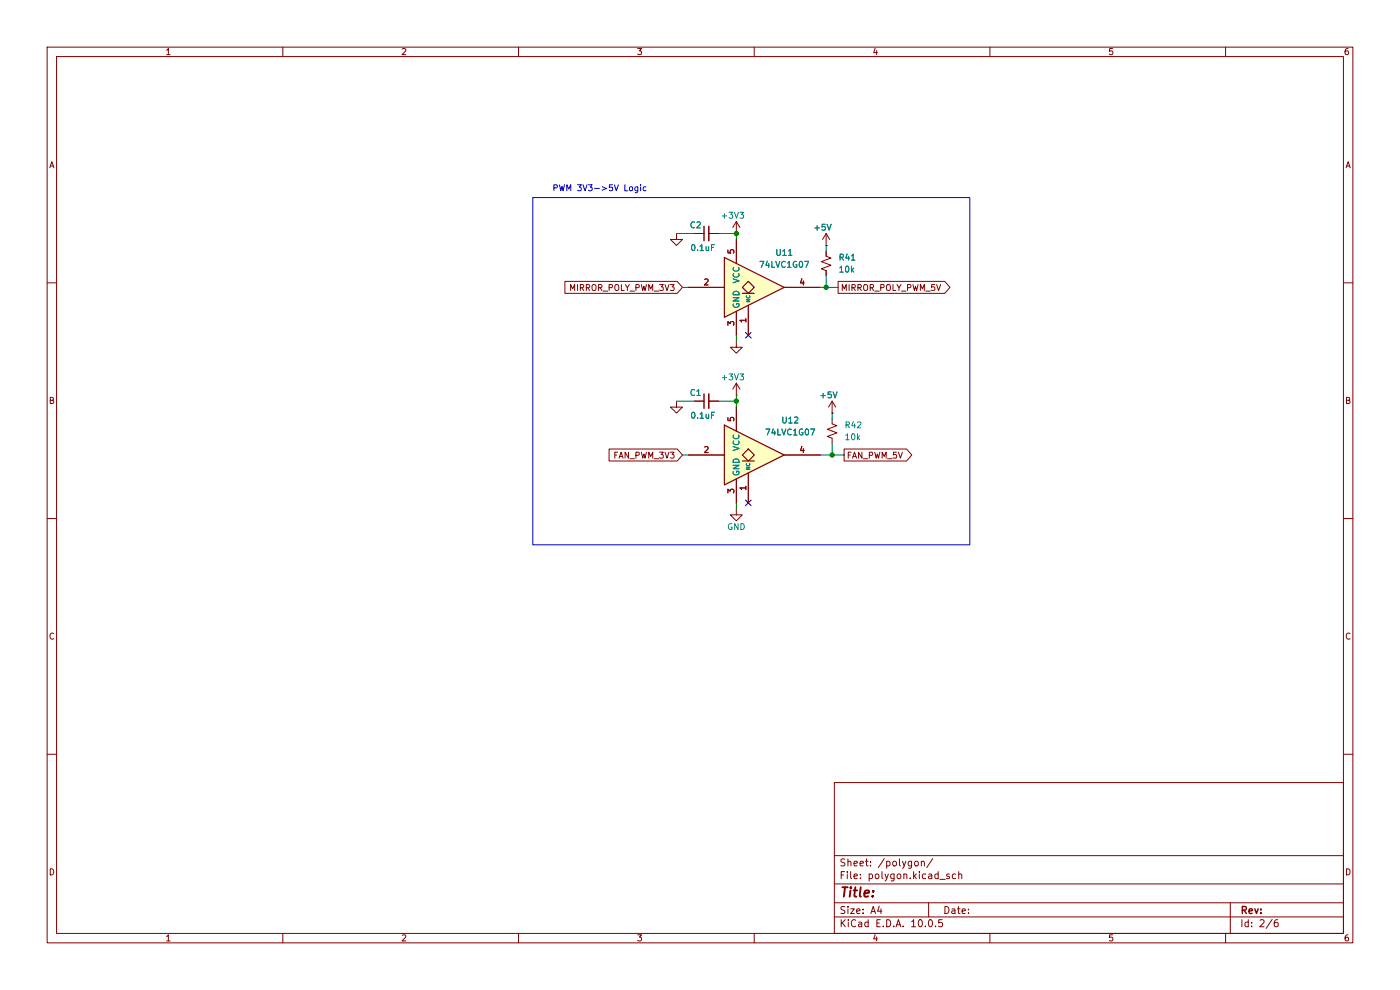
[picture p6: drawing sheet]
<svg xmlns="http://www.w3.org/2000/svg" width="297mm" height="210mm" viewBox="0 0 297 210" stroke-linecap="round" stroke-linejoin="round" font-family="sans-serif">
<g fill="none" stroke="#840000" stroke-width=".21">
<path d="M10 10h277v190h-277zM12 12h273v186h-273zM35.3 10.7l.4-.4v1.3M35.3 11.6h.8M60 10v2M85.3 10.4l.5-.1 .3 .4-.8 .9h.8M110 10v2M135.3 10.3h.8l-.4 .5 .3 .1v.6l-.2 .1-.5-.1M160 10v2M185.7 10.2l-.4 1h.9M186 10.7v.9M210 10v2"/>
<path d="M236 10.3h-.6l-.1 .6h.7v.6l-.2 .1-.5-.1M260 10v2M286 10.3l-.4 .1-.2 .2-.1 .7 .3 .3 .4-.1v-.6l-.4-.1-.3 .2M10.6 35.6l.4-1.3 .4 1.3M10.7 35.2h.6M285.6 35.6l.4-1.3 .4 1.3M285.7 35.2h.6M156.2 49.5h.1M156.2 47l-.8 1.3M156.2 47l.8 1.3M156.2 47v2.5M175.3 53.3v1.1l1 .3-2.1 .8 2.1 .8-2.1 .7 1.1 .4v1"/>
<path d="M10 60h2M285 60h2M10.7 84.9h.5l.1-.5-.6-.1v1.3h.5l.2-.4-.3-.3M176.5 87.6h.1M176.5 88.9v1l1 .4-2 .8 2 .7-2 .8 1 .4v1M176.5 85.1l-.7 1.3M176.5 85.1l.8 1.3M176.5 85.1v2.5M285.7 84.9h.5l.1-.5-.6-.1v1.3h.5l.2-.4-.3-.3M10 110h2M285 110h2M11.4 134.4a.58 .58 0 0 0-.8 .5 .58 .58 0 0 0 .8 .6"/>
<path d="M286.4 134.4a.58 .58 0 0 0-.8 .5 .58 .58 0 0 0 .8 .6M10 160h2M177 166h108v32h-108zM285 160h2M10.7 184.3a.66 .66 0 0 1 .7 .6 .66 .66 0 0 1-.7 .7zM35.3 198.7l.4-.4v1.3M35.3 199.6h.8M60 198v2M85.3 198.4l.5-.1 .3 .4-.8 .9h.8M110 198v2M135.3 198.3h.8l-.4 .5 .3 .1v.6l-.2 .1-.5-.1M160 198v2"/>
<path d="M177 194.5h108M177 191.5h108M177 187.5h108M177 181.5h108M178.5 195.1v1.5M178.5 185.6h.5M178.7 195.7l.6 .9M179.2 184.9h-.7v1.5M179.2 192.4l-.5-.1-.2 .1v.5l.6 .3 .1 .3-.2 .3-.6-.1M179.2 182.3l-.5-.1-.2 .1v.5l.6 .3 .1 .3-.2 .3-.6-.1M179.3 195.1l-.8 .9M179.7 184.9v.1"/>
<path d="M179.7 185.4v1M179.9 192.3v.1M179.9 182.8l.2-.1 .4 .1v.9M179.9 182.2v1.5M179.9 192.8v1M180 195.1v.1M180 195.6v1M180.5 192.8h.7l-.7 1h.7M180.5 184.9v1.3l.2 .2M181.2 185.9l.7-.1-.1-.3-.4-.1-.2 .2v.7h.6M181.2 183.2l.7-.1-.1-.3-.4-.1-.2 .2v.7h.6M181.5 195.2a.71 .71 0 0 0-1 .5 .71 .71 0 0 0 .7 .9l.3-.1"/>
<path d="M181.7 193.3l.8-.1-.1-.3-.4-.1-.3 .2 .1 .7h.6M182.2 195.7h.5l.1 .9M182.5 183.2l.7-.1-.1-.3-.4-.1-.2 .2v.7h.6M182.5 186.3v.1M182.5 185.5v.1M182.8 196h-.5l-.2 .2 .2 .4 .5-.1M183.1 193.7v.1M183.1 192.9v.1M183.6 182.7h.6M183.8 182.2v1.3l.4 .2M184.2 195.7l-.5-.1-.2 .3 .1 .6h.6M184.2 195.1v1.5"/>
<path d="M184.4 185.5l.4-.1 .3 .3-.1 .6h-.6M184.4 185.4v1.5M184.7 183.6v.1M184.7 182.8v.1M184.7 193.8l.5-1.5 .5 1.5M184.9 193.4h.7M185.7 198.2l-.4 1h.9M185.8 185.5l.4-.1 .3 .3v.4l-.3 .3-.4-.1-.1-.2zM186 198.7v.9M186 195.8h.5M186.5 192.2l-.3 1.1h.9M186.7 195.1h-.7v1.5h.7"/>
<path d="M186.9 192.8v1M187.1 184.9v1.3l.2 .2M187.4 196.5v.1M187.6 182.1l-1.3 2M187.7 185.4l.4 1M188.1 195.1a.76 .76 0 0 1 .9 .7 .76 .76 0 0 1-.9 .8zM188.1 182.8l.4-.1 .3 .3-.1 .6h-.6M188.1 182.7v1.5M188.5 185.4l-.5 1.4-.3 .1M189.5 182.8l.4-.1 .3 .3v.4l-.3 .3-.4-.1-.1-.2zM189.6 196.5v.1M189.7 185.4v1.2l-.3 .3-.4-.1"/>
<path d="M189.7 185.5l-.5-.1-.2 .3 .1 .6h.6M190.1 196.6l.5-1.5 .5 1.5M190.2 196.2h.8M190.5 185.5l.3-.1 .3 .3v.4l-.3 .3-.3-.1-.2-.2zM190.8 182.2v1.3l.2 .2M191.5 182.7l.3 1M191.6 196.5v.1M191.7 185.5l.3-.1 .3 .1 .1 .9M191.7 185.4v1M192.2 182.7l-.5 1.4-.2 .1M193.1 186.3v.1M193.4 182.7v1.2l-.3 .3-.4-.1"/>
<path d="M193.4 182.8l-.4-.1-.3 .3 .1 .6h.6M193.4 195.5l.4-.4v1.5M193.4 196.6h.8M193.8 184.9v1.5M194 185.8l.4 .6M194.2 182.8l.3-.1 .3 .3v.4l-.3 .3-.3-.1-.2-.2zM194.4 185.4l-.6 .6M195 195.2l.2-.1a.8 .8 0 0 1 .5 .7 .8 .8 0 0 1-.5 .8l-.4-.6zM195 184.9v.1M195 185.4v1M195.5 182.8l.2-.1 .3 .1 .1 .9M195.5 182.7v1"/>
<path d="M196.3 196.5v.1M196.4 185.5l-.4-.1-.3 .3 .1 .6h.6M197 191.5v3M197 185.5h.6l.1 .9M197.1 195.2l.2-.1a.8 .8 0 0 1 .5 .7 .8 .8 0 0 1-.5 .8l-.3-.6zM197.7 185.8h-.5l-.2 .2 .2 .4 .5-.1M197.9 182.1l-1.3 2M198.5 196.5v.1M199 185.5l-.4-.1-.3 .3 .2 .6h.5M199 184.9v1.5M199.4 186.5h1.1M199.9 195.1h-.7l-.1 .7 .2-.1h.5l.2 .3-.1 .5-.2 .1-.6-.1"/>
<path d="M200.5 192.3a.76 .76 0 0 1 .8 .7 .76 .76 0 0 1-.8 .8zM201.4 185.5l-.4-.1-.2 .2 .1 .2 .5 .2v.3h-.6M202 192.9h.5l.1 .9M202.6 193.2h-.5l-.2 .2 .2 .4 .5-.1M202.7 185.5l-.4-.1-.3 .3 .2 .6h.5M203.1 192.8h.6M203.3 192.3v1.3l.4 .2M203.4 185.5l.2-.1 .4 .1v.9M203.4 184.9v1.5M204.1 193.3l.7-.1-.1-.3-.4-.1-.2 .2 .1 .7h.5M205.5 193.7v.1M205.5 192.9v.1"/>
<path d="M210 198v2M236 198.3h-.6l-.1 .6h.7v.6l-.2 .1-.5-.1M260 198v2M261 191.5v6.5M263.5 195.1v1.5M264.8 195.7l-.4-.1-.3 .3 .1 .6h.6M264.8 195.1v1.5M265.5 196.5v.1M265.5 195.7v.1M267.3 195.2l.6-.1 .3 .4-1 1.1h1M269.9 195l-1.3 2M271 195.1l-.4 .1a1.01 1.01 0 0 0 0 1.4l.5-.1 .1-.5-.3-.3h-.4l-.2 .3"/>
<path d="M285.7 184.3a.66 .66 0 0 1 .7 .6 .66 .66 0 0 1-.7 .7zM286 198.3l-.4 .1-.2 .2-.1 .8 .3 .2 .4-.1v-.6l-.4-.1-.3 .2"/>
</g>
<path d="M263.6 193.1l.7-.1 .1-.2-.1-.4-.7-.1v1.5M263.9 193.1l.5 .7M265 193.3l.7-.2-.1-.2-.4-.1-.2 .2 .1 .7h.5M266.2 192.8l.4 1 .3-1M267.5 193.6v.2M267.5 192.9v.1" fill="none" stroke="#840000" stroke-width=".3"/>
<path d="M178.7 188.2h1.1M179.3 188.2l-.3 2M180.4 188.9l-.1 1.3M180.5 188.2v.2M181.1 188.9h.7M181.5 188.2l-.3 1.7 .1 .2 .4 .1M182.6 188.2l-.2 1.7 .2 .3M183.4 189.5l1-.1-.1-.4-.5-.1-.4 .3v.9h.8M185.1 190v.2M185.3 189l-.1 .2" fill="none" stroke="#840000" stroke-width=".4"/>
<g fill="none" stroke="#008484" stroke-width=".21">
<path d="M153.2 45.8h1M153.7 45.3v1M154.7 45h.7l-.4 .5 .4 .1v.6l-.2 .1-.5-.1M155.8 45l.4 1.3 .5-1.3M157 45h.7l-.4 .5 .4 .1v.6l-.2 .1-.5-.1M178.2 56.8l.3-.3v1.2M178.2 57.7h.7M178.2 54.6l.6-.1 .1-.5-.7-.1v1.3M178.5 54.6l.4 .6M179.5 56.6l.2-.1a.68 .68 0 0 1 .4 .6 .68 .68 0 0 1-.4 .6l-.3-.5zM179.7 53.9l-.3 .9h.8M180 54.3v.9"/>
<path d="M180.6 54.3l.4-.4v1.3M180.6 55.2h.8M180.6 56.5v1.2M180.8 57.2l.3 .5M181.1 56.9l-.5 .5M174.1 83.9h1M174.6 83.4v1M176.3 83.1h-.6l-.1 .6h.7v.6l-.2 .1-.5-.1M176.7 83.1l.5 1.3 .4-1.3M179.4 92.4l.4-.4v1.3M179.4 93.3h.7M179.5 90.1h.6v-.5l-.6-.1v1.2"/>
<path d="M179.8 90.1l.4 .6M180.8 92.1l.1-.1a.68 .68 0 0 1 .5 .7 .68 .68 0 0 1-.5 .6l-.3-.5zM181 89.4l-.3 .9h.8M181.3 89.9v.8M181.9 89.6l.5-.1 .2 .3-.8 .9h.8M181.9 92v1.3M182 92.8l.4 .5M182.4 92.4l-.5 .5"/>
</g>
<path d="M153.7 90.2l12.7 6.3-12.7 6.4z" fill="#ffffc2"/>
<path d="M157.5 97.8h2.5" fill="none" stroke="#ffffc2" stroke-width=".21"/>
<path d="M157.5 96.5l1.2-1.2 1.3 1.2-1.3 1.3z" fill="#ffffc2"/>
<path d="M153.7 90.2l12.7 6.3-12.7 6.4zM157.5 96.5l1.2-1.2 1.3 1.2-1.3 1.3zM157.5 97.8h2.5" fill="none" stroke="#840000" stroke-width=".25"/>
<g fill="none" stroke="#840000" stroke-width=".21">
<path d="M143.5 49.5v1.3h1.3l-1.3 1.3-1.3-1.3h1.3M147.3 49.5h2.1M150.4 49.5h2M156.2 72.4v1.3h1.3l-1.3 1.2-1.3-1.2h1.3M143.5 85.1v1.3h1.3l-1.3 1.2-1.3-1.2h1.3M146 96.5h7.7M147.3 85.1h2.1M149.5 94.9l.5-.2 .2 .4-.8 .9h.8M150.4 85.1h2M154.4 88.6v.6l.6 .1v-.6l.6-.1 .1 .2-.1 .5M156.2 83.8h.1M156.2 81.3v2.5"/>
<path d="M156.2 86.4v5M156.2 81.3l-.8 1.3M156.2 81.3l.8 1.3M166.4 96.5h7.6M170.1 94.7l-.3 .9h.8M170.4 95.2v.8M154.4 104.6v-.8l.5 .4 .1-.4h.6l.1 .2-.1 .6M156.2 108v1.2h1.3l-1.3 1.3-1.3-1.3h1.3M156.2 101.6v5.1M158.2 103.5h-1.2l.3 .4M158.2 103.1v.8M158.7 100.3v6.4"/>
</g>
<g fill="none" stroke="#008484" stroke-width=".21">
<path d="M146.8 52l.2-.1a.68 .68 0 0 1 .5 .6 .68 .68 0 0 1-.5 .7l-.3-.5zM147.4 47.2a.56 .56 0 0 0-.8 .5 .56 .56 0 0 0 .8 .5M147.8 47.2l.5-.1 .3 .3-.8 .9h.8M148 53v.2M148.5 52.3l.4-.4v1.3M148.5 53.2h.7M149.8 52.3l.1 .8 .4-.1M150.3 52.3v.9M150.9 52.5h.5M151.5 51.9h-.6v1.3M153.7 79.6v1M154.7 79.3h.7l-.4 .5 .4 .1v.6l-.2 .1-.5-.1"/>
<path d="M155.8 79.3l.4 1.3 .5-1.3M157 79.3h.7l-.4 .5 .4 .1v.6l-.2 .1-.5-.1M146.8 87.6l.2-.2a.68 .68 0 0 1 .5 .7 .68 .68 0 0 1-.5 .6l-.3-.5zM147.4 82.7a.56 .56 0 0 0-.8 .6 .56 .56 0 0 0 .8 .5M147.8 83l.4-.4v1.3M147.8 83.9h.8M148 88.6v.1M148.5 87.8l.4-.4v1.3M148.5 88.7h.7M149.8 87.9l.1 .8 .4-.1M150.3 87.9v.8M150.9 88.1h.5"/>
<path d="M151.5 87.4h-.6v1.3M153.2 80.1h1M155.5 98.7h1.3l-1.3 .7h1.3M155.5 94.7l1.3 .4-1.3 .5M155.6 93.6a.56 .56 0 0 0 .6 .8 .56 .56 0 0 0 .5-.8M155.6 92.3a.56 .56 0 0 0 .6 .8 .56 .56 0 0 0 .5-.8M155.7 97.5a.66 .66 0 0 1 .8-.1 .66 .66 0 0 1 .3 .7h-1.3zM158.3 99.1h.8l-.8 .4h.8M158.4 98.3a.34 .34 0 0 0 .3 .5 .34 .34 0 0 0 .3-.5M162.5 91h.8l-.5 1.3M164 90.9l-.3 1h.8M164.3 91.4v.9"/>
<path d="M165 91v1.3h.6M165.9 91l.4 1.3 .4-1.3M166.1 88.5v1l.2 .2h.3l.2-.2v-1M167.3 88.8l.4-.3v1.2M167.3 89.7h.8M167.9 91.1a.56 .56 0 0 0-.8 .5 .56 .56 0 0 0 .8 .6M168.3 91.4l.4-.4v1.3M168.3 92.3h.8M168.5 88.6l.5-.1 .3 .3-.8 .9h.8M170.3 91.1a.58 .58 0 0 0-.8 .6 .58 .58 0 0 0 .8 .5v-.5h-.2M170.9 91.1l.2-.1a.68 .68 0 0 1 .5 .6 .68 .68 0 0 1-.5 .7l-.3-.5zM172 91h.8l-.5 1.3"/>
<path d="M155.2 111.1a.58 .58 0 0 0-.7 .6 .58 .58 0 0 0 .8 .5v-.4h-.2M155.6 100a.58 .58 0 0 0 .6 .8 .58 .58 0 0 0 .5-.8h-.5v.2M156.6 111.1v1.2l-.8-1.2v1.2M157.2 111.1a.64 .64 0 0 1 .7 .6 .64 .64 0 0 1-.7 .6z"/>
</g>
<path d="M149.4 48v3.1M149.4 83.6v3" fill="none" stroke="#840000" stroke-width=".3"/>
<path d="M150.4 48v3.1M150.4 83.6v3" fill="none" stroke="#840000" stroke-width=".33"/>
<path d="M153.7 54.6l12.7 6.4-12.7 6.3z" fill="#ffffc2"/>
<path d="M157.5 62.2h2.5" fill="none" stroke="#ffffc2" stroke-width=".21"/>
<path d="M157.5 61l1.2-1.3 1.3 1.3-1.3 1.2z" fill="#ffffc2"/>
<path d="M153.7 54.6l12.7 6.4-12.7 6.3zM157.5 61l1.2-1.3 1.3 1.3-1.3 1.2zM157.5 62.2h2.5" fill="none" stroke="#840000" stroke-width=".25"/>
<g fill="none" stroke="#840000" stroke-width=".21">
<path d="M119.8 59.7h23.9l1.1 1.3-1.1 1.2h-23.9zM147.3 49.5h2.1M149.5 59.3l.5-.1 .2 .3-.8 .9h.8M150.4 49.5h2M154.4 53v.6l.6 .1v-.6l.6-.1 .1 .2-.1 .5M156.2 50.8v5.1M170.1 59.1l-.3 .9h.8M170.4 59.6v.8M175.3 52.1h.1M175.3 49.5l-.8 1.3M175.3 49.5l.7 1.3M175.3 49.5v2.6"/>
<path d="M175.3 53.3v1.1M175.3 57.4v1M177.8 59.7h22.6l1.1 1.3-1.1 1.2h-22.6zM121.1 61.6v-1.2l.4 .9 .4-.9v1.2M122.5 60.4v1.2M123.1 61h.6l.1-.5-.7-.1v1.2M123.4 61l.4 .6M124.4 61h.6v-.5l-.6-.1v1.2M124.7 61l.4 .6M125.7 60.5l.2-.1a.43 .43 0 0 1 .5 .4v.4a.42 .42 0 0 1-.4 .4 .42 .42 0 0 1-.4-.4zM127 61h.6v-.5l-.6-.1v1.2M127.3 61l.4 .6"/>
<path d="M128 61.8h.9M129.2 61h.6l.1-.5-.7-.1v1.2M130.5 60.5l.2-.1a.43 .43 0 0 1 .6 .4v.4a.42 .42 0 0 1-.4 .4 .42 .42 0 0 1-.5-.4zM131.8 60.4v1.2h.6M132.7 60.4l.4 .6 .4-.6M133.1 61v.6M133.6 61.8h1M134.9 61h.6l.1-.5-.7-.1v1.2M136.1 60.4l.3 1.2 .2-.9 .2 .9 .3-1.2M137.6 61.6v-1.2l.5 .9 .4-.9v1.2M138.8 61.8h.9M139.9 60.4h.8l-.4 .4 .4 .2v.5l-.2 .1-.6-.1"/>
<path d="M141.1 60.4l.4 1.2 .4-1.2M142.2 60.4h.8l-.4 .4 .3 .2v.5l-.1 .1-.6-.1M146 61h7.7M154.4 69v-.8l.5 .4 .1-.3h.6l.1 .2-.1 .5M156.2 66v5.1M158.2 67.9h-1.2l.3 .4M158.2 67.6v.7M158.7 64.8v6.3M166.4 61h7.6M178.7 61.6v-1.2l.4 .9 .4-.9v1.2M180.1 60.4v1.2M180.7 61h.6l.1-.5-.7-.1v1.2"/>
<path d="M181 61l.5 .6M182 61h.6l.1-.5-.7-.1v1.2M182.3 61l.4 .6M183.3 60.5l.2-.1a.43 .43 0 0 1 .6 .4v.4a.42 .42 0 0 1-.5 .4 .42 .42 0 0 1-.4-.4zM184.6 61h.6l.1-.5-.7-.1v1.2M184.9 61l.4 .6M185.6 61.8h.9M186.8 61h.6l.1-.5-.7-.1v1.2M188.1 60.5l.3-.1a.43 .43 0 0 1 .5 .4v.4a.42 .42 0 0 1-.4 .4 .42 .42 0 0 1-.4-.4zM189.4 60.4v1.2h.6M190.3 60.4l.4 .6 .4-.6M190.7 61v.6"/>
<path d="M191.3 61.8h.9M192.5 61h.6l.1-.5-.7-.1v1.2M193.7 60.4l.3 1.2 .2-.9 .3 .9 .3-1.2M195.2 61.6v-1.2l.5 .9 .4-.9v1.2M196.4 61.8h1M198.3 60.4h-.6l-.1 .6 .6-.1 .1 .6-.2 .1-.5-.1M198.7 60.4l.4 1.2 .4-1.2M129.2 95.2h14.5l1.1 1.3-1.1 1.3h-14.5zM130.4 96.5h.5M131 95.9h-.6v1.3M131.3 97.2l.5-1.3 .4 1.3M131.5 96.8h.6"/>
<path d="M133.3 95.9v1.3l-.7-1.3v1.3M133.6 97.3h1M134.9 96.6l.6-.1 .1-.5-.7-.1v1.3M136.1 95.9l.3 1.3 .2-.9 .2 .9 .3-1.3M137.6 97.2v-1.3l.5 .9 .4-.9v1.3M138.8 97.3h.9M139.9 95.9h.8l-.4 .5 .4 .1v.6l-.2 .1-.6-.1M141.1 95.9l.4 1.3 .4-1.3M142.2 95.9h.8l-.4 .5 .3 .1v.6l-.1 .1-.6-.1M146 96.5h7.7M147.3 85.1h2.1M149.5 94.9l.5-.2 .2 .4-.8 .9h.8"/>
<path d="M150.4 85.1h2M154.4 88.6v.6l.6 .1v-.6l.6-.1 .1 .2-.1 .5M156.2 86.4v5M166.4 96.5h7.6M170.1 94.7l-.3 .9h.8M170.4 95.2v.8M176.5 87.6h.1M179.1 95.2h13.2l1.1 1.3-1.1 1.3h-13.2zM179.9 96.5h.5M180.6 95.9h-.7v1.3M180.9 97.2l.4-1.3 .4 1.3M181 96.8h.6"/>
<path d="M182.9 95.9v1.3l-.8-1.3v1.3M183.2 97.3h.9M184.4 96.6l.6-.1 .1-.5-.7-.1v1.3M185.6 95.9l.3 1.3 .2-.9 .3 .9 .3-1.3M187.1 97.2v-1.3l.5 .9 .4-.9v1.3M188.3 97.3h1M190.2 95.9h-.6l-.1 .6h.6l.1 .6-.2 .1-.5-.1M190.6 95.9l.4 1.3 .4-1.3M154.4 104.6v-.8l.5 .4 .1-.4h.6l.1 .2-.1 .6M156.2 101.6v5.1M158.2 103.5h-1.2l.3 .4M158.2 103.1v.8"/>
<path d="M158.7 100.3v6.4"/>
</g>
<g fill="none" stroke="#008484" stroke-width=".21">
<path d="M146.8 52l.2-.1a.68 .68 0 0 1 .5 .6 .68 .68 0 0 1-.5 .7l-.3-.5zM147.4 47.2a.56 .56 0 0 0-.8 .5 .56 .56 0 0 0 .8 .5M147.8 47.2l.5-.1 .3 .3-.8 .9h.8M148 53v.2M148.5 52.3l.4-.4v1.3M148.5 53.2h.7M149.8 52.3l.1 .8 .4-.1M150.3 52.3v.9M150.9 52.5h.5M151.5 51.9h-.6v1.3M155.5 59.1l1.3 .5-1.3 .4M155.6 58a.56 .56 0 0 0 .6 .8 .56 .56 0 0 0 .5-.8"/>
<path d="M155.6 56.7a.56 .56 0 0 0 .6 .8 .56 .56 0 0 0 .5-.8M161.2 55.4h.8l-.5 1.3M162.8 55.4l-.3 .9h.8M163.1 55.9v.8M163.7 55.4v1.3h.6M164.6 55.4l.4 1.3 .4-1.3M164.8 52.9v1l.2 .3h.3l.2-.3v-1M166.1 53.3l.3-.4v1.3M166.1 54.2h.7M166.6 55.6a.56 .56 0 0 0-.8 .5 .56 .56 0 0 0 .8 .5M167.1 55.8l.3-.4v1.3M167.1 56.7h.7"/>
<path d="M167.3 53.3l.3-.4v1.3M167.3 54.2h.7M169 55.5a.58 .58 0 0 0-.7 .6 .58 .58 0 0 0 .8 .5v-.4h-.3M169.7 55.6l.1-.2a.68 .68 0 0 1 .5 .7 .68 .68 0 0 1-.5 .6l-.3-.5zM170.7 55.4h.8l-.5 1.3M172.9 48.4h.9M173.3 47.9v.9M175 47.6h-.6v.6l.6-.1v.6l-.1 .1-.5-.1M175.5 47.6l.4 1.2 .4-1.2M178.2 56.8l.3-.3v1.2M178.2 57.7h.7M178.2 54.6l.6-.1 .1-.5-.7-.1v1.3"/>
<path d="M178.5 54.6l.4 .6M179.5 56.6l.2-.1a.68 .68 0 0 1 .4 .6 .68 .68 0 0 1-.4 .6l-.3-.5zM179.7 53.9l-.3 .9h.8M180 54.3v.9M180.6 54.3l.4-.4v1.3M180.6 55.2h.8M180.6 56.5v1.2M180.8 57.2l.3 .5M181.1 56.9l-.5 .5M155.5 63.1h1.3l-1.3 .8h1.3M155.6 64.5a.58 .58 0 0 0 .6 .7 .58 .58 0 0 0 .5-.8h-.5v.2M155.7 61.9a.66 .66 0 0 1 .8-.1 .66 .66 0 0 1 .3 .7h-1.3z"/>
<path d="M158.3 63.5h.8l-.8 .5h.8M158.4 62.7a.34 .34 0 0 0 .3 .5 .34 .34 0 0 0 .3-.5M146.8 87.6l.2-.2a.68 .68 0 0 1 .5 .7 .68 .68 0 0 1-.5 .6l-.3-.5zM147.4 82.7a.56 .56 0 0 0-.8 .6 .56 .56 0 0 0 .8 .5M147.8 83l.4-.4v1.3M147.8 83.9h.8M148 88.6v.1M148.5 87.8l.4-.4v1.3M148.5 88.7h.7M149.8 87.9l.1 .8 .4-.1M150.3 87.9v.8M150.9 88.1h.5"/>
<path d="M151.5 87.4h-.6v1.3M155.5 98.7h1.3l-1.3 .7h1.3M155.5 94.7l1.3 .4-1.3 .5M155.6 93.6a.56 .56 0 0 0 .6 .8 .56 .56 0 0 0 .5-.8M155.6 92.3a.56 .56 0 0 0 .6 .8 .56 .56 0 0 0 .5-.8M155.7 97.5a.66 .66 0 0 1 .8-.1 .66 .66 0 0 1 .3 .7h-1.3zM158.3 99.1h.8l-.8 .4h.8M158.4 98.3a.34 .34 0 0 0 .3 .5 .34 .34 0 0 0 .3-.5M162.5 91h.8l-.5 1.3M164 90.9l-.3 1h.8M164.3 91.4v.9M165 91v1.3h.6"/>
<path d="M165.9 91l.4 1.3 .4-1.3M166.1 88.5v1l.2 .2h.3l.2-.2v-1M167.3 88.8l.4-.3v1.2M167.3 89.7h.8M167.9 91.1a.56 .56 0 0 0-.8 .5 .56 .56 0 0 0 .8 .6M168.3 91.4l.4-.4v1.3M168.3 92.3h.8M168.5 88.6l.5-.1 .3 .3-.8 .9h.8M170.3 91.1a.58 .58 0 0 0-.8 .6 .58 .58 0 0 0 .8 .5v-.5h-.2M170.9 91.1l.2-.1a.68 .68 0 0 1 .5 .6 .68 .68 0 0 1-.5 .7l-.3-.5zM172 91h.8l-.5 1.3M174.1 83.9h1"/>
<path d="M174.6 83.4v1M176.3 83.1h-.6l-.1 .6h.7v.6l-.2 .1-.5-.1M176.7 83.1l.5 1.3 .4-1.3M155.6 100a.58 .58 0 0 0 .6 .8 .58 .58 0 0 0 .5-.8h-.5v.2"/>
</g>
<g fill="none" stroke="#008400" stroke-width=".21">
<path d="M143.5 49.5h3.8M152.4 49.5h3.8v1.3M175.3 52.1v1.2M175.3 58.4v2.6M144.8 61h1.2M156.2 71.1v1.3M174 61h3.8M143.5 85.1h3.8M144.8 96.5h1.2M152.4 85.1h3.8M156.2 83.8v2.6M174 96.5h5.1"/>
<path d="M176.5 87.6v1.3M176.5 94v2.5M156.2 106.7v1.3"/>
</g>
<path d="M158.1 70.5l1.3 1.2M159.4 70.5l-1.3 1.2M158.1 106.1l1.3 1.2M159.4 106.1l-1.3 1.2" fill="none" stroke="#000084" stroke-width=".21"/>
<g fill="none" stroke="#0000c2" stroke-width=".21">
<path d="M117.5 39.9l.6-.1 .1-.5-.7-.1v1.3M118.7 39.2l.3 1.3 .2-.9 .3 .9 .3-1.3M122.5 39.2h.8l-.4 .5 .4 .1v.5l-.2 .2-.6-.2M123.7 39.2l.4 1.3 .4-1.3M124.8 39.2h.8l-.4 .5 .4 .1v.5l-.2 .2-.6-.2M126.2 40h.9M127.7 39.6l1 .4-1 .3M129.9 39.2h-.6l-.1 .6 .7-.1v.6l-.2 .2-.5-.2M130.3 39.2l.5 1.3 .4-1.3M132.6 39.2v1.3h.6M133.7 39.7l.3-.1 .2 .3v.3l-.2 .3-.5-.3zM135.3 39.6v1l-.2 .3-.3-.1"/>
<path d="M135.3 39.7l-.4-.1-.2 .3 .1 .5h.5M135.9 39.2v.1M135.9 39.6v.9M137.1 39.7l-.4-.1-.3 .3 .2 .5h.5M113 41.9h92.7v73.7h-92.7zM120.2 40.5v-1.3l.5 .9 .4-.9v1.3"/>
</g>
<g fill="#008400" stroke="#008400" stroke-width=".21">
<circle cx="176.5" cy="96.5" r=".46"/>
<circle cx="156.2" cy="85.1" r=".46"/>
<circle cx="175.3" cy="61" r=".46"/>
<circle cx="156.2" cy="49.5" r=".46"/>
</g>
</svg>
